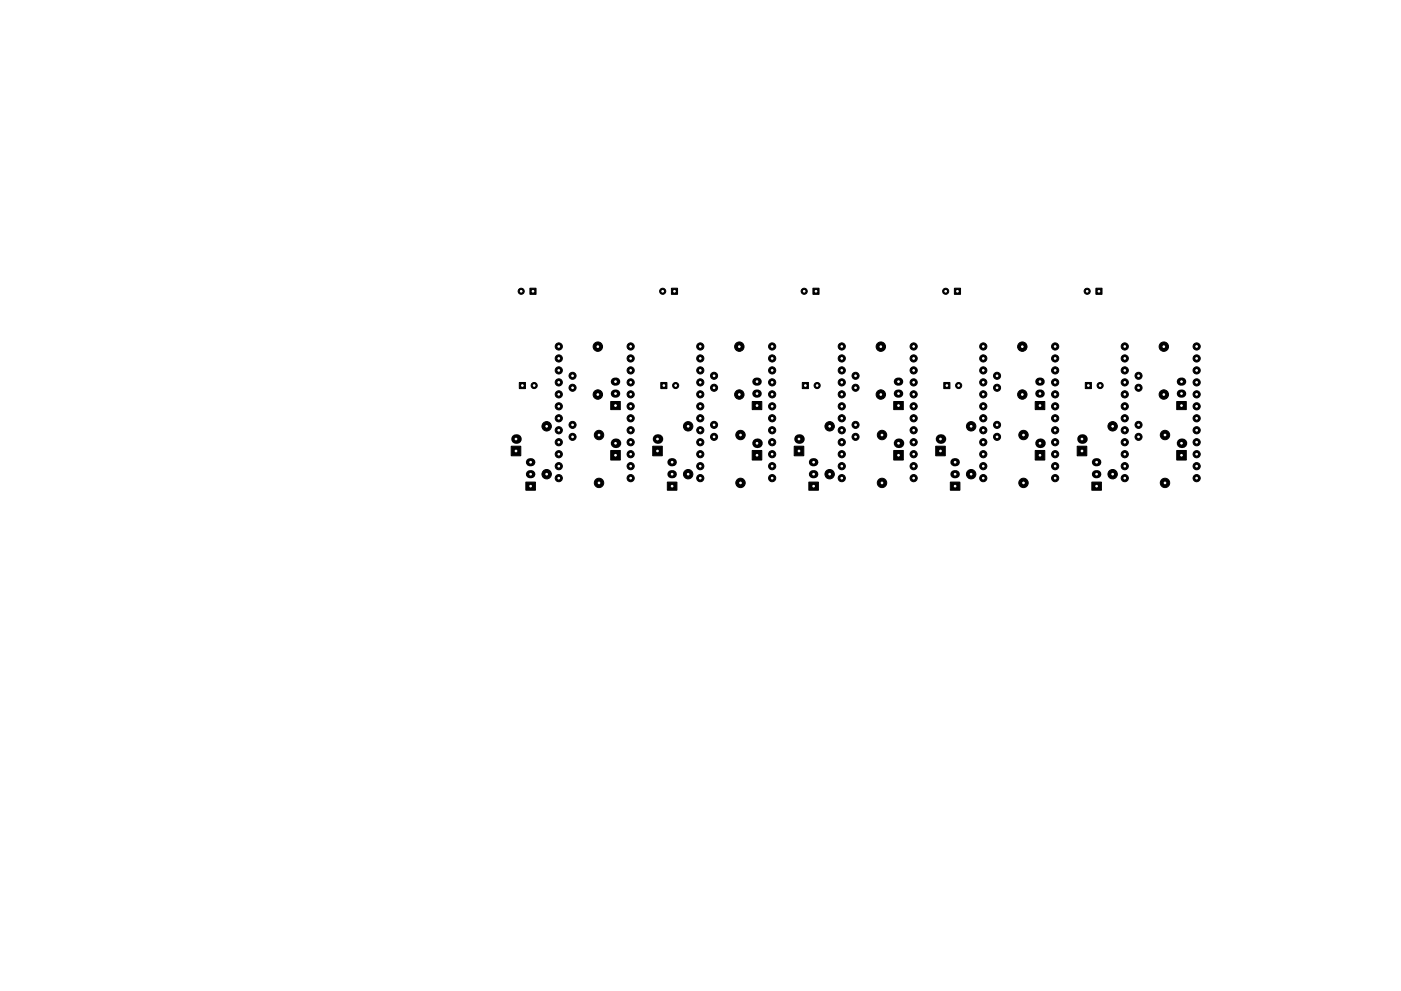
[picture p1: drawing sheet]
<svg xmlns="http://www.w3.org/2000/svg" width="297mm" height="210mm" viewBox="0 0 297 210" stroke-linecap="round" stroke-linejoin="round" font-family="sans-serif">
<g fill="#000" stroke="#000" stroke-width=".21">
<path d="M112.4 61.1h1.3v1.3h-1.3zM142.4 61.1h1.3v1.3h-1.3zM172.4 61.1h1.3v1.3h-1.3zM202.4 61.1h1.3v1.3h-1.3zM232.4 61.1h1.3v1.3h-1.3zM108.4 94.7h2v2h-2zM110.1 81.1h1.3v1.3h-1.3zM129.5 85.2h2v1.7h-2zM129.5 95.6h2v2h-2zM138.4 94.7h2v2h-2zM140.1 81.1h1.3v1.3h-1.3zM159.5 85.2h2v1.7h-2z"/>
<path d="M159.5 95.6h2v2h-2zM168.4 94.7h2v2h-2zM170.1 81.1h1.3v1.3h-1.3zM189.5 85.2h2v1.7h-2zM189.5 95.6h2v2h-2zM198.4 94.7h2v2h-2zM200.1 81.1h1.3v1.3h-1.3zM219.5 85.2h2v1.7h-2zM219.5 95.6h2v2h-2zM228.4 94.7h2v2h-2zM230.1 81.1h1.3v1.3h-1.3zM249.5 85.2h2v1.7h-2z"/>
<path d="M249.5 95.6h2v2h-2zM111.5 102.3h2v1.7h-2zM141.5 102.3h2v1.7h-2zM171.5 102.3h2v1.7h-2zM201.5 102.3h2v1.7h-2zM231.5 102.3h2v1.7h-2z"/>
<circle cx="110.5" cy="61.8" r=".65"/>
<circle cx="118.5" cy="76" r=".76"/>
<circle cx="118.5" cy="73.5" r=".76"/>
<circle cx="118.5" cy="78.6" r=".76"/>
<circle cx="121.4" cy="79.7" r=".75"/>
<circle cx="126.8" cy="73.5" r="1"/>
<circle cx="133.7" cy="73.5" r=".76"/>
<circle cx="133.7" cy="78.6" r=".76"/>
<circle cx="133.7" cy="76" r=".76"/>
<circle cx="140.5" cy="61.8" r=".65"/>
<circle cx="148.5" cy="76" r=".76"/>
<circle cx="148.5" cy="78.6" r=".76"/>
<circle cx="148.5" cy="73.5" r=".76"/>
<circle cx="151.4" cy="79.7" r=".75"/>
<circle cx="156.8" cy="73.5" r="1"/>
<circle cx="163.7" cy="76" r=".76"/>
<circle cx="163.7" cy="73.5" r=".76"/>
<circle cx="163.7" cy="78.6" r=".76"/>
<circle cx="170.5" cy="61.8" r=".65"/>
<circle cx="178.5" cy="73.5" r=".76"/>
<circle cx="178.5" cy="78.6" r=".76"/>
<circle cx="178.5" cy="76" r=".76"/>
<circle cx="181.4" cy="79.7" r=".75"/>
<circle cx="186.8" cy="73.5" r="1"/>
<circle cx="193.7" cy="78.6" r=".76"/>
<circle cx="193.7" cy="76" r=".76"/>
<circle cx="193.7" cy="73.5" r=".76"/>
<circle cx="200.5" cy="61.8" r=".65"/>
<circle cx="208.5" cy="73.5" r=".76"/>
<circle cx="208.5" cy="78.6" r=".76"/>
<circle cx="208.5" cy="76" r=".76"/>
<circle cx="211.4" cy="79.7" r=".75"/>
<circle cx="216.8" cy="73.5" r="1"/>
<circle cx="223.7" cy="78.6" r=".76"/>
<circle cx="223.7" cy="76" r=".76"/>
<circle cx="223.7" cy="73.5" r=".76"/>
<circle cx="230.5" cy="61.8" r=".65"/>
<circle cx="238.5" cy="73.5" r=".76"/>
<circle cx="238.5" cy="78.6" r=".76"/>
<circle cx="238.5" cy="76" r=".76"/>
<circle cx="241.4" cy="79.7" r=".75"/>
<circle cx="246.8" cy="73.5" r="1"/>
<circle cx="253.7" cy="78.6" r=".76"/>
<circle cx="253.7" cy="76" r=".76"/>
<circle cx="253.7" cy="73.5" r=".76"/>
<circle cx="113.3" cy="81.8" r=".65"/>
<circle cx="115.9" cy="90.4" r="1"/>
<circle cx="118.5" cy="88.7" r=".76"/>
<circle cx="118.5" cy="91.3" r=".76"/>
<circle cx="118.5" cy="96.4" r=".76"/>
<circle cx="118.5" cy="98.9" r=".76"/>
<circle cx="118.5" cy="83.7" r=".76"/>
<circle cx="118.5" cy="86.2" r=".76"/>
<circle cx="118.5" cy="81.1" r=".76"/>
<circle cx="118.5" cy="93.8" r=".76"/>
<circle cx="121.4" cy="92.7" r=".75"/>
<circle cx="121.4" cy="90.1" r=".75"/>
<circle cx="121.4" cy="82.3" r=".75"/>
<circle cx="126.8" cy="83.7" r="1"/>
<circle cx="127" cy="92.3" r="1"/>
<circle cx="133.7" cy="86.2" r=".76"/>
<circle cx="133.7" cy="91.3" r=".76"/>
<circle cx="133.7" cy="81.1" r=".76"/>
<circle cx="133.7" cy="98.9" r=".76"/>
<circle cx="133.7" cy="93.8" r=".76"/>
<circle cx="133.7" cy="83.7" r=".76"/>
<circle cx="133.7" cy="88.7" r=".76"/>
<circle cx="133.7" cy="96.4" r=".76"/>
<circle cx="143.3" cy="81.8" r=".65"/>
<circle cx="145.9" cy="90.4" r="1"/>
<circle cx="148.5" cy="83.7" r=".76"/>
<circle cx="148.5" cy="91.3" r=".76"/>
<circle cx="148.5" cy="98.9" r=".76"/>
<circle cx="148.5" cy="86.2" r=".76"/>
<circle cx="148.5" cy="88.7" r=".76"/>
<circle cx="148.5" cy="93.8" r=".76"/>
<circle cx="148.5" cy="81.1" r=".76"/>
<circle cx="148.5" cy="96.4" r=".76"/>
<circle cx="151.4" cy="82.3" r=".75"/>
<circle cx="151.4" cy="90.1" r=".75"/>
<circle cx="151.4" cy="92.7" r=".75"/>
<circle cx="156.8" cy="83.7" r="1"/>
<circle cx="157" cy="92.3" r="1"/>
<circle cx="163.7" cy="86.2" r=".76"/>
<circle cx="163.7" cy="98.9" r=".76"/>
<circle cx="163.7" cy="83.7" r=".76"/>
<circle cx="163.7" cy="81.1" r=".76"/>
<circle cx="163.7" cy="96.4" r=".76"/>
<circle cx="163.7" cy="88.7" r=".76"/>
<circle cx="163.7" cy="93.8" r=".76"/>
<circle cx="163.7" cy="91.3" r=".76"/>
<circle cx="173.3" cy="81.8" r=".65"/>
<circle cx="175.9" cy="90.4" r="1"/>
<circle cx="178.5" cy="81.1" r=".76"/>
<circle cx="178.5" cy="98.9" r=".76"/>
<circle cx="178.5" cy="93.8" r=".76"/>
<circle cx="178.5" cy="88.7" r=".76"/>
<circle cx="178.5" cy="91.3" r=".76"/>
<circle cx="178.5" cy="83.7" r=".76"/>
<circle cx="178.5" cy="86.2" r=".76"/>
<circle cx="178.5" cy="96.4" r=".76"/>
<circle cx="181.4" cy="92.7" r=".75"/>
<circle cx="181.4" cy="90.1" r=".75"/>
<circle cx="181.4" cy="82.3" r=".75"/>
<circle cx="186.8" cy="83.7" r="1"/>
<circle cx="187" cy="92.3" r="1"/>
<circle cx="193.7" cy="86.2" r=".76"/>
<circle cx="193.7" cy="83.7" r=".76"/>
<circle cx="193.7" cy="96.4" r=".76"/>
<circle cx="193.7" cy="93.8" r=".76"/>
<circle cx="193.7" cy="81.1" r=".76"/>
<circle cx="193.7" cy="98.9" r=".76"/>
<circle cx="193.7" cy="91.3" r=".76"/>
<circle cx="193.7" cy="88.7" r=".76"/>
<circle cx="203.3" cy="81.8" r=".65"/>
<circle cx="205.9" cy="90.4" r="1"/>
<circle cx="208.5" cy="98.9" r=".76"/>
<circle cx="208.5" cy="93.8" r=".76"/>
<circle cx="208.5" cy="83.7" r=".76"/>
<circle cx="208.5" cy="91.3" r=".76"/>
<circle cx="208.5" cy="96.4" r=".76"/>
<circle cx="208.5" cy="88.7" r=".76"/>
<circle cx="208.5" cy="86.2" r=".76"/>
<circle cx="208.5" cy="81.1" r=".76"/>
<circle cx="211.4" cy="82.3" r=".75"/>
<circle cx="211.4" cy="90.1" r=".75"/>
<circle cx="211.4" cy="92.7" r=".75"/>
<circle cx="216.8" cy="83.7" r="1"/>
<circle cx="217" cy="92.3" r="1"/>
<circle cx="223.7" cy="96.4" r=".76"/>
<circle cx="223.7" cy="93.8" r=".76"/>
<circle cx="223.7" cy="88.7" r=".76"/>
<circle cx="223.7" cy="98.9" r=".76"/>
<circle cx="223.7" cy="81.1" r=".76"/>
<circle cx="223.7" cy="83.7" r=".76"/>
<circle cx="223.7" cy="91.3" r=".76"/>
<circle cx="223.7" cy="86.2" r=".76"/>
<circle cx="233.3" cy="81.8" r=".65"/>
<circle cx="235.9" cy="90.4" r="1"/>
<circle cx="238.5" cy="98.9" r=".76"/>
<circle cx="238.5" cy="93.8" r=".76"/>
<circle cx="238.5" cy="86.2" r=".76"/>
<circle cx="238.5" cy="83.7" r=".76"/>
<circle cx="238.5" cy="81.1" r=".76"/>
<circle cx="238.5" cy="91.3" r=".76"/>
<circle cx="238.5" cy="88.7" r=".76"/>
<circle cx="238.5" cy="96.4" r=".76"/>
<circle cx="241.4" cy="92.7" r=".75"/>
<circle cx="241.4" cy="90.1" r=".75"/>
<circle cx="241.4" cy="82.3" r=".75"/>
<circle cx="246.8" cy="83.7" r="1"/>
<circle cx="247" cy="92.3" r="1"/>
<circle cx="253.7" cy="91.3" r=".76"/>
<circle cx="253.7" cy="98.9" r=".76"/>
<circle cx="253.7" cy="93.8" r=".76"/>
<circle cx="253.7" cy="86.2" r=".76"/>
<circle cx="253.7" cy="88.7" r=".76"/>
<circle cx="253.7" cy="83.7" r=".76"/>
<circle cx="253.7" cy="81.1" r=".76"/>
<circle cx="253.7" cy="96.4" r=".76"/>
<circle cx="115.9" cy="100.6" r="1"/>
<circle cx="118.5" cy="101.4" r=".76"/>
<circle cx="127" cy="102.5" r="1"/>
<circle cx="133.7" cy="101.4" r=".76"/>
<circle cx="145.9" cy="100.6" r="1"/>
<circle cx="148.5" cy="101.4" r=".76"/>
<circle cx="157" cy="102.5" r="1"/>
<circle cx="163.7" cy="101.4" r=".76"/>
<circle cx="175.9" cy="100.6" r="1"/>
<circle cx="178.5" cy="101.4" r=".76"/>
<circle cx="187" cy="102.5" r="1"/>
<circle cx="193.7" cy="101.4" r=".76"/>
<circle cx="205.9" cy="100.6" r="1"/>
<circle cx="208.5" cy="101.4" r=".76"/>
<circle cx="217" cy="102.5" r="1"/>
<circle cx="223.7" cy="101.4" r=".76"/>
<circle cx="235.9" cy="100.6" r="1"/>
<circle cx="238.5" cy="101.4" r=".76"/>
<circle cx="247" cy="102.5" r="1"/>
<circle cx="253.7" cy="101.4" r=".76"/>
</g>
<g fill="none" stroke="#000" stroke-width="1.7">
<path d="M112.3 98.1h.4M130.3 83.5h.4M130.3 81h.4M142.3 98.1h.4M160.3 83.5h.4M160.3 81h.4M172.3 98.1h.4M190.3 83.5h.4M190.3 81h.4M202.3 98.1h.4M220.3 83.5h.4M220.3 81h.4"/>
<path d="M232.3 98.1h.4M250.3 83.5h.4M250.3 81h.4M112.3 100.6h.4M142.3 100.6h.4M172.3 100.6h.4M202.3 100.6h.4M232.3 100.6h.4"/>
</g>
<g fill="#000">
<circle cx="109.4" cy="93.1" r="1.02"/>
<circle cx="130.5" cy="94" r="1.02"/>
<circle cx="139.4" cy="93.1" r="1.02"/>
<circle cx="160.5" cy="94" r="1.02"/>
<circle cx="169.4" cy="93.1" r="1.02"/>
<circle cx="190.5" cy="94" r="1.02"/>
<circle cx="199.4" cy="93.1" r="1.02"/>
<circle cx="220.5" cy="94" r="1.02"/>
<circle cx="229.4" cy="93.1" r="1.02"/>
<circle cx="250.5" cy="94" r="1.02"/>
</g>
<g fill="#fff" stroke="#fff" stroke-width=".21">
<circle cx="133.7" cy="101.4" r=".17"/>
<circle cx="133.7" cy="98.9" r=".17"/>
<circle cx="133.7" cy="96.4" r=".17"/>
<circle cx="133.7" cy="93.8" r=".17"/>
<circle cx="133.7" cy="91.3" r=".17"/>
<circle cx="133.7" cy="88.7" r=".17"/>
<circle cx="133.7" cy="86.2" r=".17"/>
<circle cx="133.7" cy="83.7" r=".17"/>
<circle cx="133.7" cy="81.1" r=".17"/>
<circle cx="133.7" cy="78.6" r=".17"/>
<circle cx="133.7" cy="76" r=".17"/>
<circle cx="133.7" cy="73.5" r=".17"/>
<circle cx="118.5" cy="101.4" r=".17"/>
<circle cx="118.5" cy="98.9" r=".17"/>
<circle cx="118.5" cy="96.4" r=".17"/>
<circle cx="118.5" cy="93.8" r=".17"/>
<circle cx="118.5" cy="91.3" r=".17"/>
<circle cx="118.5" cy="88.7" r=".17"/>
<circle cx="118.5" cy="86.2" r=".17"/>
<circle cx="118.5" cy="83.7" r=".17"/>
<circle cx="118.5" cy="81.1" r=".17"/>
<circle cx="118.5" cy="78.6" r=".17"/>
<circle cx="118.5" cy="76" r=".17"/>
<circle cx="118.5" cy="73.5" r=".17"/>
<circle cx="121.4" cy="92.7" r=".17"/>
<circle cx="121.4" cy="90.1" r=".17"/>
<circle cx="121.4" cy="82.3" r=".17"/>
<circle cx="121.4" cy="79.7" r=".17"/>
<circle cx="163.7" cy="101.4" r=".17"/>
<circle cx="163.7" cy="98.9" r=".17"/>
<circle cx="163.7" cy="96.4" r=".17"/>
<circle cx="163.7" cy="93.8" r=".17"/>
<circle cx="163.7" cy="91.3" r=".17"/>
<circle cx="163.7" cy="88.7" r=".17"/>
<circle cx="163.7" cy="86.2" r=".17"/>
<circle cx="163.7" cy="83.7" r=".17"/>
<circle cx="163.7" cy="81.1" r=".17"/>
<circle cx="163.7" cy="78.6" r=".17"/>
<circle cx="163.7" cy="76" r=".17"/>
<circle cx="163.7" cy="73.5" r=".17"/>
<circle cx="148.5" cy="101.4" r=".17"/>
<circle cx="148.5" cy="98.9" r=".17"/>
<circle cx="148.5" cy="96.4" r=".17"/>
<circle cx="148.5" cy="93.8" r=".17"/>
<circle cx="148.5" cy="91.3" r=".17"/>
<circle cx="148.5" cy="88.7" r=".17"/>
<circle cx="148.5" cy="86.2" r=".17"/>
<circle cx="148.5" cy="83.7" r=".17"/>
<circle cx="148.5" cy="81.1" r=".17"/>
<circle cx="148.5" cy="78.6" r=".17"/>
<circle cx="148.5" cy="76" r=".17"/>
<circle cx="148.5" cy="73.5" r=".17"/>
<circle cx="151.4" cy="92.7" r=".17"/>
<circle cx="151.4" cy="90.1" r=".17"/>
<circle cx="151.4" cy="82.3" r=".17"/>
<circle cx="151.4" cy="79.7" r=".17"/>
<circle cx="193.7" cy="101.4" r=".18"/>
<circle cx="193.7" cy="98.9" r=".18"/>
<circle cx="193.7" cy="96.4" r=".18"/>
<circle cx="193.7" cy="93.8" r=".18"/>
<circle cx="193.7" cy="91.3" r=".18"/>
<circle cx="193.7" cy="88.7" r=".18"/>
<circle cx="193.7" cy="86.2" r=".18"/>
<circle cx="193.7" cy="83.7" r=".18"/>
<circle cx="193.7" cy="81.1" r=".18"/>
<circle cx="193.7" cy="78.6" r=".18"/>
<circle cx="193.7" cy="76" r=".18"/>
<circle cx="193.7" cy="73.5" r=".18"/>
<circle cx="178.5" cy="101.4" r=".18"/>
<circle cx="178.5" cy="98.9" r=".18"/>
<circle cx="178.5" cy="96.4" r=".18"/>
<circle cx="178.5" cy="93.8" r=".18"/>
<circle cx="178.5" cy="91.3" r=".18"/>
<circle cx="178.5" cy="88.7" r=".18"/>
<circle cx="178.5" cy="86.2" r=".18"/>
<circle cx="178.5" cy="83.7" r=".18"/>
<circle cx="178.5" cy="81.1" r=".18"/>
<circle cx="178.5" cy="78.6" r=".18"/>
<circle cx="178.5" cy="76" r=".18"/>
<circle cx="178.5" cy="73.5" r=".18"/>
<circle cx="181.4" cy="92.7" r=".18"/>
<circle cx="181.4" cy="90.1" r=".18"/>
<circle cx="181.4" cy="82.3" r=".18"/>
<circle cx="181.4" cy="79.7" r=".18"/>
<circle cx="223.7" cy="101.4" r=".17"/>
<circle cx="223.7" cy="98.9" r=".17"/>
<circle cx="223.7" cy="96.4" r=".17"/>
<circle cx="223.7" cy="93.8" r=".17"/>
<circle cx="223.7" cy="91.3" r=".17"/>
<circle cx="223.7" cy="88.7" r=".17"/>
<circle cx="223.7" cy="86.2" r=".17"/>
<circle cx="223.7" cy="83.7" r=".17"/>
<circle cx="223.7" cy="81.1" r=".17"/>
<circle cx="223.7" cy="78.6" r=".17"/>
<circle cx="223.7" cy="76" r=".17"/>
<circle cx="223.7" cy="73.5" r=".17"/>
<circle cx="208.5" cy="101.4" r=".17"/>
<circle cx="208.5" cy="98.9" r=".17"/>
<circle cx="208.5" cy="96.4" r=".17"/>
<circle cx="208.5" cy="93.8" r=".17"/>
<circle cx="208.5" cy="91.3" r=".17"/>
<circle cx="208.5" cy="88.7" r=".17"/>
<circle cx="208.5" cy="86.2" r=".17"/>
<circle cx="208.5" cy="83.7" r=".17"/>
<circle cx="208.5" cy="81.1" r=".17"/>
<circle cx="208.5" cy="78.6" r=".17"/>
<circle cx="208.5" cy="76" r=".17"/>
<circle cx="208.5" cy="73.5" r=".17"/>
<circle cx="211.4" cy="92.7" r=".17"/>
<circle cx="211.4" cy="90.1" r=".17"/>
<circle cx="211.4" cy="82.3" r=".17"/>
<circle cx="211.4" cy="79.7" r=".17"/>
<circle cx="110.5" cy="61.8" r=".17"/>
<circle cx="113" cy="61.8" r=".17"/>
<circle cx="140.5" cy="61.8" r=".17"/>
<circle cx="143" cy="61.8" r=".17"/>
<circle cx="170.5" cy="61.8" r=".17"/>
<circle cx="173" cy="61.8" r=".17"/>
<circle cx="200.5" cy="61.8" r=".17"/>
<circle cx="203" cy="61.8" r=".17"/>
<circle cx="130.5" cy="86" r=".17"/>
<circle cx="130.5" cy="83.5" r=".17"/>
<circle cx="130.5" cy="81" r=".17"/>
<circle cx="160.5" cy="86" r=".18"/>
<circle cx="160.5" cy="83.5" r=".18"/>
<circle cx="160.5" cy="81" r=".18"/>
<circle cx="190.5" cy="86" r=".17"/>
<circle cx="190.5" cy="83.5" r=".17"/>
<circle cx="190.5" cy="81" r=".17"/>
<circle cx="220.5" cy="86" r=".17"/>
<circle cx="220.5" cy="83.5" r=".17"/>
<circle cx="220.5" cy="81" r=".17"/>
<circle cx="113.3" cy="81.8" r=".17"/>
<circle cx="110.8" cy="81.8" r=".17"/>
<circle cx="143.3" cy="81.8" r=".17"/>
<circle cx="140.8" cy="81.8" r=".17"/>
<circle cx="173.3" cy="81.8" r=".17"/>
<circle cx="170.8" cy="81.8" r=".17"/>
<circle cx="203.3" cy="81.8" r=".17"/>
<circle cx="200.8" cy="81.8" r=".17"/>
<circle cx="126.8" cy="73.5" r=".18"/>
<circle cx="126.8" cy="83.7" r=".18"/>
<circle cx="156.8" cy="73.5" r=".17"/>
<circle cx="156.8" cy="83.7" r=".17"/>
<circle cx="186.8" cy="73.5" r=".17"/>
<circle cx="186.8" cy="83.7" r=".17"/>
<circle cx="216.8" cy="73.5" r=".17"/>
<circle cx="216.8" cy="83.7" r=".17"/>
<circle cx="112.5" cy="103.1" r=".17"/>
<circle cx="112.5" cy="100.6" r=".17"/>
<circle cx="112.5" cy="98.1" r=".17"/>
<circle cx="142.5" cy="103.1" r=".17"/>
<circle cx="142.5" cy="100.6" r=".17"/>
<circle cx="142.5" cy="98.1" r=".17"/>
<circle cx="172.5" cy="103.1" r=".17"/>
<circle cx="172.5" cy="100.6" r=".17"/>
<circle cx="172.5" cy="98.1" r=".17"/>
<circle cx="202.5" cy="103.1" r=".17"/>
<circle cx="202.5" cy="100.6" r=".17"/>
<circle cx="202.5" cy="98.1" r=".17"/>
<circle cx="130.5" cy="96.6" r=".18"/>
<circle cx="130.5" cy="94" r=".18"/>
<circle cx="160.5" cy="96.6" r=".18"/>
<circle cx="160.5" cy="94" r=".18"/>
<circle cx="190.5" cy="96.6" r=".18"/>
<circle cx="190.5" cy="94" r=".18"/>
<circle cx="220.5" cy="96.6" r=".18"/>
<circle cx="220.5" cy="94" r=".18"/>
<circle cx="109.4" cy="95.7" r=".17"/>
<circle cx="109.4" cy="93.1" r=".17"/>
<circle cx="139.4" cy="95.7" r=".17"/>
<circle cx="139.4" cy="93.1" r=".17"/>
<circle cx="169.4" cy="95.7" r=".17"/>
<circle cx="169.4" cy="93.1" r=".17"/>
<circle cx="199.4" cy="95.7" r=".17"/>
<circle cx="199.4" cy="93.1" r=".17"/>
<circle cx="127" cy="102.5" r=".17"/>
<circle cx="127" cy="92.3" r=".17"/>
<circle cx="157" cy="102.5" r=".17"/>
<circle cx="157" cy="92.3" r=".17"/>
<circle cx="187" cy="102.5" r=".17"/>
<circle cx="187" cy="92.3" r=".17"/>
<circle cx="217" cy="102.5" r=".18"/>
<circle cx="217" cy="92.3" r=".18"/>
<circle cx="115.9" cy="90.4" r=".17"/>
<circle cx="115.9" cy="100.6" r=".17"/>
<circle cx="145.9" cy="90.4" r=".17"/>
<circle cx="145.9" cy="100.6" r=".17"/>
<circle cx="175.9" cy="90.4" r=".18"/>
<circle cx="175.9" cy="100.6" r=".18"/>
<circle cx="205.9" cy="90.4" r=".17"/>
<circle cx="205.9" cy="100.6" r=".17"/>
<circle cx="235.9" cy="90.4" r=".17"/>
<circle cx="235.9" cy="100.6" r=".17"/>
<circle cx="253.7" cy="101.4" r=".17"/>
<circle cx="253.7" cy="98.9" r=".17"/>
<circle cx="253.7" cy="96.4" r=".17"/>
<circle cx="253.7" cy="93.8" r=".17"/>
<circle cx="253.7" cy="91.3" r=".17"/>
<circle cx="253.7" cy="88.7" r=".17"/>
<circle cx="253.7" cy="86.2" r=".17"/>
<circle cx="253.7" cy="83.7" r=".17"/>
<circle cx="253.7" cy="81.1" r=".17"/>
<circle cx="253.7" cy="78.6" r=".17"/>
<circle cx="253.7" cy="76" r=".17"/>
<circle cx="253.7" cy="73.5" r=".17"/>
<circle cx="238.5" cy="101.4" r=".17"/>
<circle cx="238.5" cy="98.9" r=".17"/>
<circle cx="238.5" cy="96.4" r=".17"/>
<circle cx="238.5" cy="93.8" r=".17"/>
<circle cx="238.5" cy="91.3" r=".17"/>
<circle cx="238.5" cy="88.7" r=".17"/>
<circle cx="238.5" cy="86.2" r=".17"/>
<circle cx="238.5" cy="83.7" r=".17"/>
<circle cx="238.5" cy="81.1" r=".17"/>
<circle cx="238.5" cy="78.6" r=".17"/>
<circle cx="238.5" cy="76" r=".17"/>
<circle cx="238.5" cy="73.5" r=".17"/>
<circle cx="241.4" cy="92.7" r=".17"/>
<circle cx="241.4" cy="90.1" r=".17"/>
<circle cx="241.4" cy="82.3" r=".17"/>
<circle cx="241.4" cy="79.7" r=".17"/>
<circle cx="232.5" cy="103.1" r=".17"/>
<circle cx="232.5" cy="100.6" r=".17"/>
<circle cx="232.5" cy="98.1" r=".17"/>
<circle cx="233.3" cy="81.8" r=".17"/>
<circle cx="230.8" cy="81.8" r=".17"/>
<circle cx="230.5" cy="61.8" r=".17"/>
<circle cx="233" cy="61.8" r=".17"/>
<circle cx="250.5" cy="86" r=".17"/>
<circle cx="250.5" cy="83.5" r=".17"/>
<circle cx="250.5" cy="81" r=".17"/>
<circle cx="250.5" cy="96.6" r=".18"/>
<circle cx="250.5" cy="94" r=".18"/>
<circle cx="229.4" cy="95.7" r=".17"/>
<circle cx="229.4" cy="93.1" r=".17"/>
<circle cx="247" cy="102.5" r=".17"/>
<circle cx="247" cy="92.3" r=".17"/>
<circle cx="246.8" cy="73.5" r=".18"/>
<circle cx="246.8" cy="83.7" r=".18"/>
</g>
</svg>
